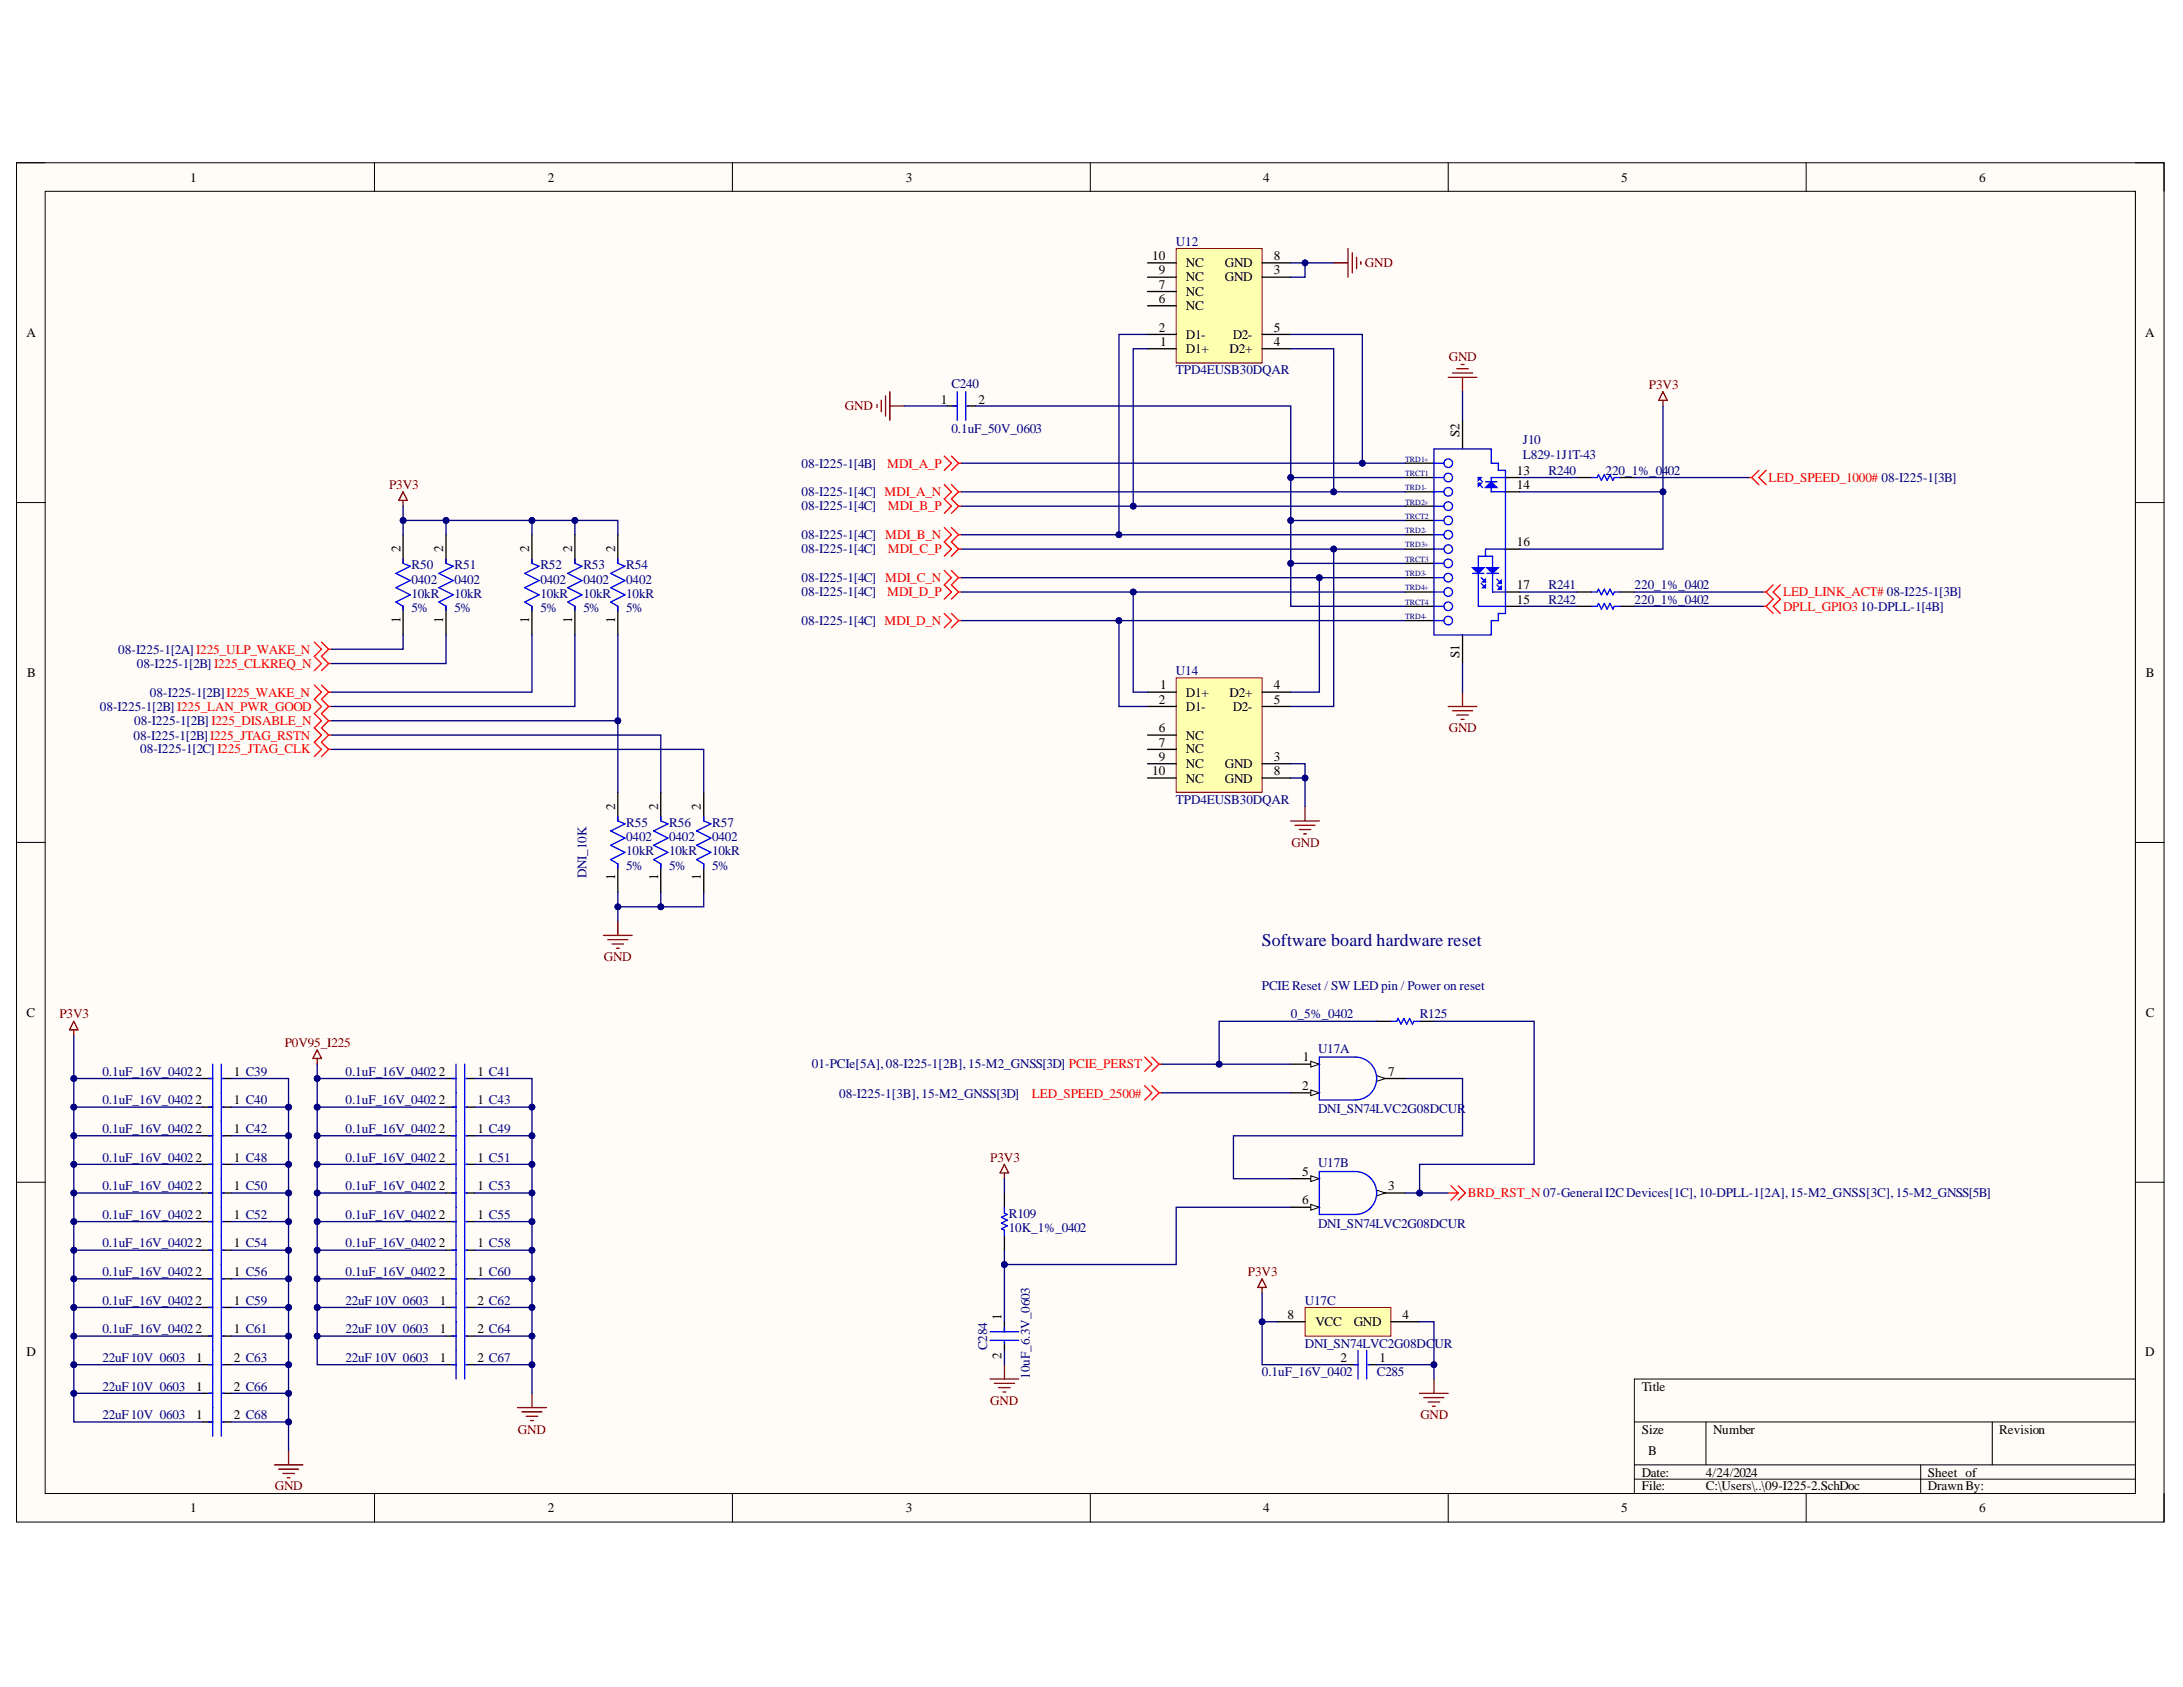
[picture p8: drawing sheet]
<svg xmlns="http://www.w3.org/2000/svg" width="279mm" height="216mm" viewBox="0 0 279 216" stroke-linecap="round" stroke-linejoin="round" font-family="sans-serif">
<defs><g id="words">
<text font-size="2.3" fill="#000080" x="161.5" y="121">Software board hardware reset</text>
<g font-size="1.7">
<text x="24.4" y="23.2">1</text>
<text x="70.1" y="23.2">2</text>
<text x="115.9" y="23.2">3</text>
<text x="161.7" y="23.2">4</text>
<text x="207.5" y="23.2">5</text>
<text x="253.3" y="23.2">6</text>
<text x="147.5" y="33.3">10</text>
<text x="148.3" y="35.1">9</text>
<text x="151.8" y="34.2">NC</text>
<text x="156.8" y="34.2">GND</text>
<text x="163" y="35.1">3</text>
<text x="163" y="33.3">8</text>
<text x="148.3" y="38.8">6</text>
<text x="148.3" y="36.9">7</text>
<text x="151.8" y="39.7">NC</text>
<text x="151.8" y="37.9">NC</text>
<text x="151.8" y="36">NC</text>
<text x="156.8" y="36">GND</text>
<text x="3.4" y="43.1">A</text>
<text x="148.3" y="42.4">2</text>
<text x="148.5" y="44.3">1</text>
<text x="151.8" y="45.2">D1+</text>
<text x="151.8" y="43.4">D1-</text>
<text x="157.4" y="45.2">D2+</text>
<text x="157.8" y="43.4">D2-</text>
<text x="163" y="44.3">4</text>
<text x="163" y="42.4">5</text>
<text x="274.6" y="43.1">A</text>
<text x="120.4" y="51.6">1</text>
<text x="125.2" y="51.6">2</text>
<text x="186.8" y="56" transform="rotate(-90 186.8 56)">S2</text>
<text x="194.1" y="62.6">14</text>
<text x="194.1" y="60.8">13</text>
<text x="51.2" y="70.7" transform="rotate(-90 51.2 70.7)">2</text>
<text x="56.7" y="70.7" transform="rotate(-90 56.7 70.7)">2</text>
<text x="67.7" y="70.7" transform="rotate(-90 67.7 70.7)">2</text>
<text x="73.2" y="70.7" transform="rotate(-90 73.2 70.7)">2</text>
<text x="78.7" y="70.7" transform="rotate(-90 78.7 70.7)">2</text>
<text x="194.1" y="69.9">16</text>
<text x="194.1" y="77.2">15</text>
<text x="194.1" y="75.4">17</text>
<text x="51.2" y="79.7" transform="rotate(-90 51.2 79.7)">1</text>
<text x="56.7" y="79.7" transform="rotate(-90 56.7 79.7)">1</text>
<text x="67.7" y="79.7" transform="rotate(-90 67.7 79.7)">1</text>
<text x="73.2" y="79.7" transform="rotate(-90 73.2 79.7)">1</text>
<text x="78.7" y="79.7" transform="rotate(-90 78.7 79.7)">1</text>
<text x="3.5" y="86.6">B</text>
<text x="148.5" y="88.2">1</text>
<text x="151.8" y="89.2">D1+</text>
<text x="157.4" y="89.2">D2+</text>
<text x="163" y="88.2">4</text>
<text x="186.8" y="84.3" transform="rotate(-90 186.8 84.3)">S1</text>
<text x="274.6" y="86.6">B</text>
<text x="148.3" y="90.1">2</text>
<text x="148.3" y="93.7">6</text>
<text x="148.3" y="95.6">7</text>
<text x="151.8" y="90.9">D1-</text>
<text x="151.8" y="94.7">NC</text>
<text x="157.8" y="90.9">D2-</text>
<text x="163" y="90.1">5</text>
<text x="147.5" y="99.2">10</text>
<text x="148.3" y="97.4">9</text>
<text x="151.8" y="96.4">NC</text>
<text x="151.8" y="98.3">NC</text>
<text x="151.8" y="100.1">NC</text>
<text x="156.8" y="98.3">GND</text>
<text x="156.8" y="100.1">GND</text>
<text x="163" y="97.4">3</text>
<text x="163" y="99.2">8</text>
<text x="78.7" y="103.6" transform="rotate(-90 78.7 103.6)">2</text>
<text x="84.2" y="103.6" transform="rotate(-90 84.2 103.6)">2</text>
<text x="89.7" y="103.6" transform="rotate(-90 89.7 103.6)">2</text>
<text x="78.7" y="112.7" transform="rotate(-90 78.7 112.7)">1</text>
<text x="84.2" y="112.7" transform="rotate(-90 84.2 112.7)">1</text>
<text x="89.7" y="112.7" transform="rotate(-90 89.7 112.7)">1</text>
<text x="3.4" y="130.1">C</text>
<text x="274.6" y="130.1">C</text>
<text x="29.9" y="137.7">1 C39</text>
<text x="61.1" y="137.7">1 C41</text>
<text x="166.7" y="135.8">1</text>
<text x="177.7" y="137.7">7</text>
<text x="29.9" y="141.3">1 C40</text>
<text x="61.1" y="141.3">1 C43</text>
<text x="166.7" y="139.5">2</text>
<text x="29.9" y="145">1 C42</text>
<text x="29.9" y="148.7">1 C48</text>
<text x="61.1" y="145">1 C49</text>
<text x="61.1" y="148.7">1 C51</text>
<text x="29.9" y="152.3">1 C50</text>
<text x="61.1" y="152.3">1 C53</text>
<text x="166.7" y="150.5">5</text>
<text x="166.7" y="154.1">6</text>
<text x="177.7" y="152.3">3</text>
<text x="29.9" y="156">1 C52</text>
<text x="29.9" y="159.6">1 C54</text>
<text x="61.1" y="156">1 C55</text>
<text x="61.1" y="159.6">1 C58</text>
<text x="29.9" y="163.3">1 C56</text>
<text x="29.9" y="167">1 C59</text>
<text x="56.3" y="167">1</text>
<text x="61.1" y="163.3">1 C60</text>
<text x="61.1" y="167">2 C62</text>
<text x="3.4" y="173.6">D</text>
<text x="29.9" y="170.6">1 C61</text>
<text x="56.3" y="170.6">1</text>
<text x="61.1" y="170.6">2 C64</text>
<text x="128.2" y="173.9" transform="rotate(-90 128.2 173.9)">2</text>
<text x="128.2" y="168.9" transform="rotate(-90 128.2 168.9)">1</text>
<text x="164.8" y="168.8">8</text>
<text x="168.4" y="169.7">VCC</text>
<text x="173.3" y="169.7">GND</text>
<text x="179.5" y="168.8">4</text>
<text x="274.6" y="173.6">D</text>
<text x="25.1" y="174.3">1</text>
<text x="25.1" y="178">1</text>
<text x="29.9" y="174.3">2 C63</text>
<text x="29.9" y="178">2 C66</text>
<text x="56.3" y="174.3">1</text>
<text x="61.1" y="174.3">2 C67</text>
<text x="171.6" y="174.3">2</text>
<text x="176.6" y="174.3">1</text>
<text x="210.1" y="178">Title</text>
<text x="25.1" y="181.6">1</text>
<text x="29.9" y="181.6">2 C68</text>
<text x="210.1" y="183.5">Size</text>
<text x="219.3" y="183.5">Number</text>
<text x="255.9" y="183.5">Revision</text>
<text x="210.1" y="189">Date:</text>
<text x="210.1" y="190.7">File:</text>
<text x="211" y="186.2">B</text>
<text x="218.3" y="189">4/24/2024</text>
<text x="218.3" y="190.7">C:\Users\..\09-I225-2.SchDoc</text>
<text x="246.7" y="189">Sheet of</text>
<text x="246.7" y="190.7">DrawnBy:</text>
<text x="24.4" y="193.5">1</text>
<text x="70.1" y="193.5">2</text>
<text x="115.9" y="193.5">3</text>
<text x="161.7" y="193.5">4</text>
<text x="207.5" y="193.5">5</text>
<text x="253.3" y="193.5">6</text>
</g>
<g font-size="1.7" fill="#000080">
<text x="150.5" y="31.4">U12</text>
<text x="150.5" y="47.9">TPD4EUSB30DQAR</text>
<text x="121.8" y="49.6">C240</text>
<text x="102.6" y="59.8">08-I225-1[4B]</text>
<text x="121.8" y="55.4">0.1uF_50V_0603</text>
<text x="194.9" y="56.9">J10</text>
<text x="194.9" y="58.7">L829-1J1T-43</text>
<text x="102.6" y="63.5">08-I225-1[4C] MDI_A_N</text>
<text x="102.6" y="65.3">08-I225-1[4C]</text>
<text x="198.2" y="60.8">R240</text>
<text x="205.5" y="60.8">220_1%_0402</text>
<text x="102.6" y="69">08-I225-1[4C] MDI_B_N</text>
<text x="102.6" y="70.8">08-I225-1[4C]</text>
<text x="52.7" y="74.7">0402</text>
<text x="52.7" y="76.5">10kR</text>
<text x="52.7" y="72.9">R50</text>
<text x="58.2" y="74.7">0402</text>
<text x="58.2" y="76.5">10kR</text>
<text x="58.2" y="72.9">R51</text>
<text x="69.2" y="74.7">0402</text>
<text x="69.2" y="76.5">10kR</text>
<text x="69.2" y="72.9">R52</text>
<text x="74.7" y="74.7">0402</text>
<text x="74.7" y="76.5">10kR</text>
<text x="74.7" y="72.9">R53</text>
<text x="80.2" y="74.7">0402</text>
<text x="80.2" y="76.5">10kR</text>
<text x="80.2" y="72.9">R54</text>
<text x="102.6" y="74.5">08-I225-1[4C] MDI_C_N</text>
<text x="102.6" y="76.3">08-I225-1[4C]</text>
<text x="198.2" y="75.4">R241</text>
<text x="198.2" y="77.2">R242</text>
<text x="209.2" y="75.4">220_1%_0402</text>
<text x="209.2" y="77.2">220_1%_0402</text>
<text x="15.1" y="83.7">08-I225-1[2A] I225_ULP_WAKE_N</text>
<text x="52.7" y="78.3">5%</text>
<text x="58.2" y="78.3">5%</text>
<text x="69.2" y="78.3">5%</text>
<text x="74.7" y="78.3">5%</text>
<text x="80.2" y="78.3">5%</text>
<text x="102.6" y="80">08-I225-1[4C] MDI_D_N</text>
<text x="17.5" y="85.4">08-I225-1[2B] I225_CLKREQ_N</text>
<text x="19.2" y="89.2">08-I225-1[2B]I225_WAKE_N</text>
<text x="150.5" y="86.4">U14</text>
<text x="12.8" y="90.9">08-I225-1[2B] I225_LAN_PWR_GOOD</text>
<text x="17.1" y="94.7">08-I225-1[2B]I225_JTAG_RSTN</text>
<text x="17.2" y="92.8">08-I225-1[2B] I225_DISABLE_N</text>
<text x="17.9" y="96.4">08-I225-1[2C] I225_JTAG_CLK</text>
<text x="80.2" y="107.7">0402</text>
<text x="80.2" y="105.8">R55</text>
<text x="85.7" y="107.7">0402</text>
<text x="85.7" y="105.8">R56</text>
<text x="91.2" y="107.7">0402</text>
<text x="91.2" y="105.8">R57</text>
<text x="150.5" y="102.9">TPD4EUSB30DQAR</text>
<text x="75.1" y="112.4" transform="rotate(-90 75.1 112.4)">DNI_10K</text>
<text x="80.2" y="109.4">10kR</text>
<text x="80.2" y="111.3">5%</text>
<text x="85.7" y="109.4">10kR</text>
<text x="85.7" y="111.3">5%</text>
<text x="91.2" y="109.4">10kR</text>
<text x="91.2" y="111.3">5%</text>
<text x="161.5" y="126.7">PCIE Reset / SW LED pin / Power on reset</text>
<text x="165.2" y="130.3">0_5%_0402</text>
<text x="181.7" y="130.3">R125</text>
<text x="13.1" y="137.7">0.1uF_16V_04022</text>
<text x="44.2" y="137.7">0.1uF_16V_04022</text>
<text x="103.9" y="136.7">01-PCIe[5A],08-I225-1[2B],15-M2_GNSS[3D] PCIE_PERST</text>
<text x="168.7" y="134.7">U17A</text>
<text x="13.1" y="141.3">0.1uF_16V_04022</text>
<text x="44.2" y="141.3">0.1uF_16V_04022</text>
<text x="107.4" y="140.5">08-I225-1[3B],15-M2_GNSS[3D]</text>
<text x="168.7" y="142.4">DNI_SN74LVC2G08DCUR</text>
<text x="13.1" y="145">0.1uF_16V_04022</text>
<text x="13.1" y="148.7">0.1uF_16V_04022</text>
<text x="44.2" y="145">0.1uF_16V_04022</text>
<text x="44.2" y="148.7">0.1uF_16V_04022</text>
<text x="168.7" y="149.4">U17B</text>
<text x="13.1" y="152.3">0.1uF_16V_04022</text>
<text x="44.2" y="152.3">0.1uF_16V_04022</text>
<text x="129.1" y="155.8">R109</text>
<text x="13.1" y="156">0.1uF_16V_04022</text>
<text x="13.1" y="159.6">0.1uF_16V_04022</text>
<text x="44.2" y="156">0.1uF_16V_04022</text>
<text x="44.2" y="159.6">0.1uF_16V_04022</text>
<text x="129.1" y="157.6">10K_1%_0402</text>
<text x="168.7" y="157.1">DNI_SN74LVC2G08DCUR</text>
<text x="13.1" y="163.3">0.1uF_16V_04022</text>
<text x="13.1" y="167">0.1uF_16V_04022</text>
<text x="44.2" y="163.3">0.1uF_16V_04022</text>
<text x="44.2" y="167">22uF 10V 0603</text>
<text x="167" y="167">U17C</text>
<text x="13.1" y="170.6">0.1uF_16V_04022</text>
<text x="44.2" y="170.6">22uF 10V 0603</text>
<text x="126.3" y="172.8" transform="rotate(-90 126.3 172.8)">C284</text>
<text x="167" y="172.5">DNI_SN74LVC2G08DC</text>
<text x="183.6" y="172.5">UR</text>
<text x="13.1" y="174.3">22uF10V 0603</text>
<text x="13.1" y="178">22uF10V 0603</text>
<text x="44.2" y="174.3">22uF 10V 0603</text>
<text x="131.8" y="176.5" transform="rotate(-90 131.8 176.5)">10uF_6.3V_0603</text>
<text x="161.5" y="176.1">0.1uF_16V_0402</text>
<text x="176.2" y="176.1">C285</text>
<text x="13.1" y="181.6">22uF10V 0603</text>
</g>
<g font-size="1.7" fill="#800000">
<text x="174.7" y="34.2">GND</text>
<text x="185.4" y="46.1">GND</text>
<text x="108.1" y="52.5">GND</text>
<text x="211.1" y="49.8">P3V3</text>
<text x="49.8" y="62.6">P3V3</text>
<text x="185.4" y="93.7">GND</text>
<text x="165.3" y="108.3">GND</text>
<text x="77.3" y="123">GND</text>
<text x="7.6" y="130.3">P3V3</text>
<text x="36.4" y="134">P0V95_I225</text>
<text x="126.7" y="148.7">P3V3</text>
<text x="159.7" y="163.3">P3V3</text>
<text x="126.7" y="179.8">GND</text>
<text x="66.3" y="183.5">GND</text>
<text x="181.8" y="181.6">GND</text>
<text x="35.2" y="190.7">GND</text>
</g>
<g font-size="1.7" fill="#f00">
<text x="113.6" y="59.8">MDI_A_P</text>
<text x="113.6" y="65.3">MDI_B_P</text>
<text x="226.4" y="61.7">LED_SPEED_1000# 08-I225-1[3B]</text>
<text x="113.6" y="70.8">MDI_C_P</text>
<text x="113.6" y="76.3">MDI_D_P</text>
<text x="228.2" y="76.3">LED_LINK_ACT# 08-I225-1[3B]</text>
<text x="228.2" y="78.2">DPLL_GPIO310-DPLL-1[4B]</text>
<text x="132.1" y="140.5">LED_SPEED_2500#</text>
<text x="187.9" y="153.2">BRD_RST_N 07-GeneralI2CDevices[1C],10-DPLL-1[2A],15-M2_GNSS[3C],15-M2_GNSS[5B]</text>
</g>
<g font-size="1" fill="#000080">
<text x="179.9" y="59.1">TRD1+</text>
<text x="179.9" y="60.9">TRCT1</text>
<text x="179.9" y="62.7">TRD1-</text>
<text x="179.9" y="64.6">TRD2+</text>
<text x="179.9" y="66.4">TRCT2</text>
<text x="179.9" y="68.2">TRD2-</text>
<text x="179.9" y="70.1">TRD3+</text>
<text x="179.9" y="71.9">TRCT3</text>
<text x="179.9" y="73.7">TRD3-</text>
<text x="179.9" y="75.6">TRD4+</text>
<text x="179.9" y="77.4">TRCT4</text>
<text x="179.9" y="79.2">TRD4-</text>
</g>
</g></defs>
<path d="M2.1 20.8h274.9v174h-274.9z" fill-rule="evenodd" fill="#fffcf8"/>
<path d="M2.1 20.8h274.9v174h-274.9z" fill="none" stroke="#000" stroke-width=".13"/>
<path d="M5.8 24.5h267.5v166.6h-267.5z" fill-rule="evenodd" fill="#fffcf8"/>
<g fill="none" stroke="#000" stroke-width=".13">
<path d="M2.1 20.8h3.7M5.8 24.5h267.5v166.6h-267.5zM47.9 20.8v3.7M93.7 20.8v3.7M139.5 20.8v3.7M185.4 20.8v3.7M231.2 20.8v3.7M273.3 20.8h3.7v3.7M2.1 64.3h3.7M273.3 64.3h3.7M2.1 107.8h3.7M273.3 107.8h3.7"/>
<path d="M2.1 151.3h3.7M273.3 151.3h3.7M273.3 176.5h-64.1v14.6M47.9 191.1v3.7M93.7 191.1v3.7M139.5 191.1v3.7M185.4 191.1v3.7M209.2 182h64.1M209.2 187.5h64.1M209.2 189.3h64.1M218.3 182v5.5M231.2 191.1v3.7"/>
<path d="M245.8 187.5v3.6M255 182v5.5M277 191.1v3.7"/>
</g>
<g fill="none" stroke="#f00" stroke-width=".17">
<path d="M40.2 82.2l.9 .9-.9 .9 .9 .9-.9 .9M40.2 87.7l.9 .9-.9 .9 .9 .9-.9 .9 .9 .9-.9 1 .9 .9-.9 .9 .9 .9-.9 .9M41.1 87.7l1 .9M41.1 82.2l1 .9M42.1 84.9l-1 .9M42.1 83.1l-1 .9 1 .9M42.1 84.9h.3M42.1 88.6l-1 .9 1 .9M42.1 88.6h.3M42.1 90.4l-1 .9 1 .9M42.1 90.4h.3M42.1 92.2l-1 1 1 .9"/>
<path d="M42.1 92.2h.3M42.1 83.1h.3M42.1 94.1l-1 .9 1 .9M42.1 94.1h.3M42.1 95.9l-1 .9M42.1 95.9h.3M146.5 138.9l.9 1-.9 .9M146.5 135.3l.9 .9-.9 .9M147.4 138.9l.9 1M147.4 135.3l.9 .9M148.3 139.9l-.9 .9M148.3 139.9h.4"/>
<path d="M148.3 136.2l-.9 .9M148.3 136.2h.4"/>
</g>
<g fill="none" stroke="#000" stroke-width=".17">
<path d="M51.6 68.4v3.7M51.6 77.6v3.7M57.1 68.4v3.7M57.1 77.6v3.7M68.1 68.4v3.7M68.1 77.6v3.7M73.6 68.4v3.7M73.6 77.6v3.7M79.1 68.4v3.7M79.1 77.6v3.7M79.1 101.4v3.7M79.1 110.6v3.6"/>
<path d="M84.6 101.4v3.7M84.6 110.6v3.6M90.1 101.4v3.7M90.1 110.6v3.6M25.9 138h1.3M28.5 138h1.1M57.1 138h1.3M59.7 138h1.1M176.2 138h3.7M25.9 141.7h1.3M25.9 145.4h1.3M25.9 149h1.3"/>
<path d="M25.9 152.7h1.3M25.9 156.3h1.3M25.9 160h1.3M28.5 141.7h1.1M28.5 145.4h1.1M28.5 149h1.1M28.5 152.7h1.1M28.5 156.3h1.1M28.5 160h1.1M57.1 141.7h1.3M57.1 145.4h1.3M57.1 149h1.3"/>
<path d="M57.1 152.7h1.3M57.1 156.3h1.3M57.1 160h1.3M59.7 141.7h1.1M59.7 145.4h1.1M59.7 149h1.1M59.7 152.7h1.1M59.7 156.3h1.1M59.7 160h1.1M128.6 152.7v1.8M128.6 158.2v1.8M25.9 163.7h1.3"/>
<path d="M25.9 167.3h1.3M25.9 171h1.3M25.9 174.6h1.3M25.9 178.3h1.3M28.5 163.7h1.1M28.5 167.3h1.1M28.5 171h1.1M28.5 174.6h1.1M28.5 178.3h1.1M57.1 163.7h1.3M57.1 167.3h1.3M57.1 171h1.3"/>
<path d="M57.1 174.6h1.3M59.7 163.7h1.1M59.7 167.3h1.1M59.7 171h1.1M59.7 174.6h1.1M128.6 169.2v1.2M128.6 171.7v1.1M25.9 182h1.3M28.5 182h1.1"/>
</g>
<g fill="none" stroke="#00f" stroke-width=".17">
<path d="M51.6 71.5v.6l.9 .4-1.8 .9 1.8 .9-1.8 .9 1.8 .9-1.8 .9 .9 .6v.5M57.1 71.5v.6l.9 .4-1.8 .9 1.8 .9-1.8 .9 1.8 .9-1.8 .9 .9 .6v.5M68.1 71.5v.6l.9 .4-1.8 .9 1.8 .9-1.8 .9 1.8 .9-1.8 .9 .9 .6v.5M73.6 71.5v.6l.9 .4-1.8 .9 1.8 .9-1.8 .9 1.8 .9-1.8 .9 .9 .6v.5M79.1 71.5v.6l.9 .4-1.8 .9 1.8 .9-1.8 .9 1.8 .9-1.8 .9 .9 .6v.5M79.1 104.5v.6l.9 .3-1.8 .9 1.8 1-1.8 .9 1.8 .9-1.8 .9 .9 .6v.5M84.6 104.5v.6l.9 .3-1.8 .9 1.8 1-1.8 .9 1.8 .9-1.8 .9 .9 .6v.5M90.1 104.5v.6l.9 .3-1.8 .9 1.8 1-1.8 .9 1.8 .9-1.8 .9 .9 .6v.5M26.7 138h.5M27.2 136.2v47.6M28.3 136.2v47.6M28.5 138h.2"/>
<path d="M57.8 138h.6M58.4 136.2v40.3M59.5 136.2v40.3M59.7 138h.1M26.7 141.7h.5M26.7 145.4h.5M26.7 149h.5M26.7 152.7h.5M26.7 156.3h.5M26.7 160h.5M28.5 141.7h.2M28.5 145.4h.2"/>
<path d="M28.5 149h.2M28.5 152.7h.2M28.5 156.3h.2M28.5 160h.2M57.8 141.7h.6M57.8 145.4h.6M57.8 149h.6M57.8 152.7h.6M57.8 156.3h.6M57.8 160h.6M59.7 141.7h.1M59.7 145.4h.1"/>
<path d="M59.7 149h.1M59.7 152.7h.1M59.7 156.3h.1M59.7 160h.1M128.6 154.5v.7l.3 .2-.7 .4 .7 .4-.7 .3 .7 .4-.7 .4 .4 .1v.8M26.7 163.7h.5M26.7 167.3h.5M26.7 171h.5M26.7 174.6h.5M26.7 178.3h.5M28.5 163.7h.2M28.5 167.3h.2"/>
<path d="M28.5 171h.2M28.5 174.6h.2M28.5 178.3h.2M57.8 163.7h.6M57.8 167.3h.6M57.8 171h.6M57.8 174.6h.6M59.7 163.7h.1M59.7 167.3h.1M59.7 171h.1M59.7 174.6h.1M126.7 170.4h3.7"/>
<path d="M126.7 171.5h3.7M128.6 169.9v.5M128.6 171.7v.2M26.7 182h.5M28.5 182h.2"/>
</g>
<g fill="none" stroke="#800000" stroke-width=".17">
<path d="M51.6 62.9l.5 1.1h-1.1zM51.6 64v.8M77.2 119.7h3.7M79.1 117.9v1.8M9.4 130.7l.6 1.1h-1.1zM9.4 131.8v.7M40.6 134.4l.5 1.1h-1.1zM40.6 135.5v.7M77.8 120.3h2.6M78.3 120.8h1.5M78.9 121.4h.4M128.6 149l.5 1.1h-1.1z"/>
<path d="M128.6 150.1v.7M68.1 178.3v1.8M126.7 176.5h3.7M127.3 177h2.5M127.8 177.6h1.5M128.4 178.1h.3M128.6 174.6v1.9M35.1 187.5h3.7M35.7 188h2.5M36.2 188.6h1.5M36.8 189.1h.3M36.9 185.6v1.9"/>
<path d="M66.2 180.1h3.7M66.8 180.7h2.6M67.3 181.3h1.5M67.9 181.8h.4"/>
</g>
<path d="M176.2 137.7l1.1 .3-1.1 .4z" fill="#f8fcff"/>
<path d="M176.2 137.7l1.1 .3-1.1 .4z" fill="none" stroke="#000" stroke-width=".13"/>
<path d="M165.2 136.2h3.7" fill="none" stroke="#000" stroke-width=".17"/>
<path d="M167.8 135.8l1.1 .4-1.1 .4z" fill="#f8fcff"/>
<path d="M167.8 135.8l1.1 .4-1.1 .4z" fill="none" stroke="#000" stroke-width=".13"/>
<path d="M165.2 139.9h3.7" fill="none" stroke="#000" stroke-width=".17"/>
<path d="M167.8 139.5l1.1 .4-1.1 .3z" fill="#f8fcff"/>
<path d="M167.8 139.5l1.1 .4-1.1 .3z" fill="none" stroke="#000" stroke-width=".13"/>
<path d="M168.9 135.3v5.5M168.9 135.3h4.5a2.75 2.75 0 0 1 2.8 2.7 2.75 2.75 0 0 1-2.8 2.8h-4.5" fill="none" stroke="#00f" stroke-width=".17"/>
<path d="M176.2 152.7h3.7" fill="none" stroke="#000" stroke-width=".17"/>
<path d="M176.2 152.3l1.1 .4-1.1 .3z" fill="#f8fcff"/>
<path d="M176.2 152.3l1.1 .4-1.1 .3z" fill="none" stroke="#000" stroke-width=".13"/>
<path d="M165.2 150.8h3.7" fill="none" stroke="#000" stroke-width=".17"/>
<path d="M167.8 150.5l1.1 .3-1.1 .4z" fill="#f8fcff"/>
<path d="M167.8 150.5l1.1 .3-1.1 .4z" fill="none" stroke="#000" stroke-width=".13"/>
<path d="M165.2 154.5h3.7" fill="none" stroke="#000" stroke-width=".17"/>
<path d="M167.8 154.1l1.1 .4-1.1 .4z" fill="#f8fcff"/>
<path d="M167.8 154.1l1.1 .4-1.1 .4z" fill="none" stroke="#000" stroke-width=".13"/>
<path d="M168.9 149.9v5.5M168.9 149.9h4.5a2.75 2.75 0 0 1 2.8 2.8 2.75 2.75 0 0 1-2.8 2.7h-4.5" fill="none" stroke="#00f" stroke-width=".17"/>
<path d="M167 167.3h11v3.7h-11z" fill-rule="evenodd" fill="#ffffb0"/>
<path d="M167 167.3h11v3.7h-11z" fill="none" stroke="#800000" stroke-width=".13"/>
<g fill="none" stroke="#000" stroke-width=".17">
<path d="M179.9 59.3h3.6M187.2 53.8v3.7M179.9 62.9h3.6M179.9 61.1h3.6M179.9 66.6h3.6M179.9 72.1h3.6M179.9 70.3h3.6M179.9 68.4h3.6M179.9 64.8h3.6M179.9 73.9h3.6M192.7 62.9h1.8M192.7 61.1h1.8"/>
<path d="M192.7 77.6h1.8M192.7 75.8h1.8M192.7 70.3h1.8M187.2 81.3v3.6M176.2 130.7h1.8M181.7 130.7h1.8M163.4 169.2h3.6M172.5 174.6h1.3M175.1 174.6h1.1M178 169.2h3.7"/>
</g>
<path d="M161.5 163.7l.6 1.1h-1.1zM161.5 164.8v.7M181.7 178.3h3.7M182.2 178.9h2.6M182.8 179.4h1.5M183.3 180h.4M183.5 176.5v1.8" fill="none" stroke="#800000" stroke-width=".17"/>
<g fill="none" stroke="#00f" stroke-width=".17">
<path d="M183.5 57.5h7.4v1.8h.9v.9h.9v18.3h-.9v.9h-.9v1.9h-7.4zM183.5 59.3h1.3M183.5 61.1h1.3M183.5 64.8h1.3M183.5 62.9h1.3M183.5 68.4h1.3M183.5 66.6h1.3M183.5 72.1h1.3M183.5 70.3h1.3M189.2 73.4v4.2M189.2 71.2h1.8v1.5M178 130.7h.8l.1-.4 .4 .8 .4-.8 .3 .8 .4-.8 .4 .8 .2-.4h.7"/>
<path d="M173.3 174.6h.5M173.8 172.8v3.7M174.9 172.8v3.7M175.1 174.6h.2"/>
<circle cx="185.4" cy="59.3" r=".55"/>
<circle cx="185.4" cy="61.1" r=".55"/>
<circle cx="185.4" cy="70.3" r=".55"/>
<circle cx="185.4" cy="68.4" r=".55"/>
<circle cx="185.4" cy="64.8" r=".55"/>
<circle cx="185.4" cy="66.6" r=".55"/>
<circle cx="185.4" cy="72.1" r=".55"/>
<circle cx="185.4" cy="62.9" r=".55"/>
</g>
<path d="M185.4 152.7h1.2M185.7 151.8l.9 .9M186.6 152.7l-.9 .9M186.6 151.8l1 .9-1 .9" fill="none" stroke="#f00" stroke-width=".17"/>
<path d="M190.3 72.7h1.5l-.8 .7z" fill="#00f"/>
<path d="M190.3 72.7h1.5l-.8 .7zM190.3 73.4h1.5M191 73.4v2.4M191.6 74.1l.5 .6M191.6 74.8l.5 .6" fill="none" stroke="#00f" stroke-width=".17"/>
<path d="M192.1 75v.4h-.3z" fill="#00f"/>
<path d="M192.1 75v.4h-.3z" fill="none" stroke="#00f" stroke-width=".17"/>
<path d="M192.1 74.3v.4h-.3z" fill="#00f"/>
<path d="M189.2 61.8l.6 .6M189.2 61.1l.6 .6M190.1 70.3h2.6M190.1 61.7h1.5M190.9 61.1v.6M192.1 74.3v.4h-.3z" fill="none" stroke="#00f" stroke-width=".17"/>
<path d="M189.2 61.1h.4l-.4 .4z" fill="#00f"/>
<path d="M189.2 61.1h.4l-.4 .4z" fill="none" stroke="#00f" stroke-width=".17"/>
<path d="M189.2 61.8h.4l-.4 .4z" fill="#00f"/>
<path d="M189.2 61.8h.4l-.4 .4zM190.9 62.4v.5" fill="none" stroke="#00f" stroke-width=".17"/>
<path d="M190.1 62.4l.8-.7 .7 .7z" fill="#00f"/>
<g fill="none" stroke="#00f" stroke-width=".17">
<path d="M183.5 73.9h1.3M183.5 75.8h1.3M183.5 77.6h1.3M183.5 79.4h1.3M189.2 77.6h3.5M190.1 62.4l.8-.7 .7 .7zM190.9 62.9h1.8M190.9 61.1h1.8M191 75.8h1.7"/>
<circle cx="185.4" cy="75.8" r=".55"/>
<circle cx="185.4" cy="73.9" r=".55"/>
<circle cx="185.4" cy="79.4" r=".55"/>
<circle cx="185.4" cy="77.6" r=".55"/>
</g>
<path d="M179.9 75.8h3.6M179.9 77.6h3.6M179.9 79.4h3.6" fill="none" stroke="#000" stroke-width=".17"/>
<path d="M188.5 72.7h1.4l-.7 .7z" fill="#00f"/>
<path d="M188.5 72.7h1.4l-.7 .7zM188.5 73.4h1.4M189.6 73.9l.5 .6M189.6 74.7l.5 .5" fill="none" stroke="#00f" stroke-width=".17"/>
<path d="M189.8 75.2l.3-.4v.4z" fill="#00f"/>
<path d="M189.8 75.2l.3-.4v.4z" fill="none" stroke="#00f" stroke-width=".17"/>
<path d="M189.8 74.5l.3-.4v.4z" fill="#00f"/>
<path d="M189.2 71.2v1.5M189.8 74.5l.3-.4v.4zM190.1 70.3v.9" fill="none" stroke="#00f" stroke-width=".17"/>
<path d="M185.4 48.3h3.6M185.9 47.7h2.6M186.5 47.2h1.4M187 46.6h.4M187.2 48.3v1.8M185.4 90.4h3.6M185.9 91h2.6M186.5 91.5h1.4M187 92.1h.4M187.2 88.6v1.8" fill="none" stroke="#800000" stroke-width=".17"/>
<path d="M150.5 31.8h11v14.7h-11z" fill-rule="evenodd" fill="#ffffb0"/>
<path d="M150.5 31.8h11v14.7h-11z" fill="none" stroke="#800000" stroke-width=".13"/>
<path d="M146.9 35.5h3.6M146.9 39.1h3.6M146.9 37.3h3.6M146.9 33.6h3.6M161.5 35.5h3.7M161.5 33.6h3.7M146.9 44.6h3.6M146.9 42.8h3.6M161.5 44.6h3.7M161.5 42.8h3.7" fill="none" stroke="#000" stroke-width=".17"/>
<path d="M150.5 86.7h11v14.7h-11z" fill-rule="evenodd" fill="#ffffb0"/>
<path d="M150.5 86.7h11v14.7h-11z" fill="none" stroke="#800000" stroke-width=".13"/>
<path d="M121.2 52h1.3M123.8 52h1.1M146.9 88.6h3.6M146.9 90.4h3.6M146.9 97.7h3.6M146.9 94.1h3.6M146.9 95.9h3.6M146.9 99.6h3.6M161.5 88.6h3.7M161.5 90.4h3.7M161.5 97.7h3.7M161.5 99.6h3.7" fill="none" stroke="#000" stroke-width=".17"/>
<g fill="none" stroke="#f00" stroke-width=".17">
<path d="M120.9 58.4l.9 .9-.9 .9M121.8 58.4l.9 .9M122.7 59.3l-.9 .9M122.7 59.3h.4M120.9 62l.9 .9-.9 1 .9 .9-.9 .9M120.9 67.5l.9 .9-.9 1 .9 .9-.9 .9M120.9 73l.9 .9-.9 .9 .9 1-.9 .9M120.9 78.5l.9 .9-.9 .9M121.8 62l.9 .9M121.8 67.5l.9 .9M121.8 73l.9 .9M121.8 78.5l.9 .9"/>
<path d="M122.7 62.9l-.9 1 .9 .9M122.7 62.9h.4M122.7 64.8l-.9 .9M122.7 64.8h.4M122.7 68.4l-.9 1 .9 .9M122.7 68.4h.4M122.7 70.3l-.9 .9M122.7 70.3h.4M122.7 73.9l-.9 .9 .9 1M122.7 73.9h.4M122.7 75.8l-.9 .9M122.7 75.8h.4"/>
<path d="M122.7 79.4l-.9 .9M122.7 79.4h.4"/>
</g>
<path d="M170.7 33.6h1.8M172.5 31.8v3.7M173.1 32.4v2.5M173.6 32.9v1.5M174.2 33.5v.3" fill="none" stroke="#800000" stroke-width=".17"/>
<path d="M122 52h.5M122.5 50.1v3.7M123.6 50.1v3.7M123.8 52h.2" fill="none" stroke="#00f" stroke-width=".17"/>
<path d="M51.6 81.3v1.8h-9.2M57.1 81.3v3.6h-14.7M68.1 81.3v7.3h-25.7M73.6 81.3v9.1h-31.2M79.1 81.3v10.9h-36.7" fill="none" stroke="#000080" stroke-width=".17"/>
<circle cx="79.1" cy="92.2" r=".37" fill="#000080"/>
<circle cx="79.1" cy="92.2" r=".37" fill="none" stroke="#000080" stroke-width=".13"/>
<path d="M79.1 92.2v9.2" fill="none" stroke="#000080" stroke-width=".17"/>
<circle cx="79.1" cy="92.2" r=".37" fill="#000080"/>
<circle cx="79.1" cy="92.2" r=".37" fill="none" stroke="#000080" stroke-width=".13"/>
<path d="M73.6 66.6v1.8" fill="none" stroke="#000080" stroke-width=".17"/>
<circle cx="73.6" cy="66.6" r=".37" fill="#000080"/>
<circle cx="73.6" cy="66.6" r=".37" fill="none" stroke="#000080" stroke-width=".13"/>
<path d="M68.1 66.6v1.8" fill="none" stroke="#000080" stroke-width=".17"/>
<circle cx="68.1" cy="66.6" r=".37" fill="#000080"/>
<circle cx="68.1" cy="66.6" r=".37" fill="none" stroke="#000080" stroke-width=".13"/>
<path d="M57.1 66.6v1.8" fill="none" stroke="#000080" stroke-width=".17"/>
<circle cx="57.1" cy="66.6" r=".37" fill="#000080"/>
<circle cx="57.1" cy="66.6" r=".37" fill="none" stroke="#000080" stroke-width=".13"/>
<path d="M84.6 114.2v1.9h-5.5" fill="none" stroke="#000080" stroke-width=".17"/>
<circle cx="84.6" cy="116.1" r=".37" fill="#000080"/>
<circle cx="84.6" cy="116.1" r=".37" fill="none" stroke="#000080" stroke-width=".13"/>
<circle cx="79.1" cy="116.1" r=".36" fill="#000080"/>
<circle cx="79.1" cy="116.1" r=".36" fill="none" stroke="#000080" stroke-width=".13"/>
<path d="M42.4 94.1h42.2v7.3M42.4 95.9h47.7v5.5M90.1 114.2v1.9h-5.5" fill="none" stroke="#000080" stroke-width=".17"/>
<circle cx="84.6" cy="116.1" r=".37" fill="#000080"/>
<circle cx="84.6" cy="116.1" r=".37" fill="none" stroke="#000080" stroke-width=".13"/>
<path d="M9.4 167.3h16.5" fill="none" stroke="#000080" stroke-width=".17"/>
<circle cx="9.4" cy="167.3" r=".37" fill="#000080"/>
<circle cx="9.4" cy="167.3" r=".37" fill="none" stroke="#000080" stroke-width=".13"/>
<path d="M9.4 163.7h16.5" fill="none" stroke="#000080" stroke-width=".17"/>
<circle cx="9.4" cy="163.7" r=".37" fill="#000080"/>
<circle cx="9.4" cy="163.7" r=".37" fill="none" stroke="#000080" stroke-width=".13"/>
<path d="M9.4 160h16.5" fill="none" stroke="#000080" stroke-width=".17"/>
<circle cx="9.4" cy="160" r=".37" fill="#000080"/>
<circle cx="9.4" cy="160" r=".37" fill="none" stroke="#000080" stroke-width=".13"/>
<path d="M9.4 156.3h16.5" fill="none" stroke="#000080" stroke-width=".17"/>
<circle cx="9.4" cy="156.3" r=".37" fill="#000080"/>
<circle cx="9.4" cy="156.3" r=".37" fill="none" stroke="#000080" stroke-width=".13"/>
<path d="M9.4 152.7h16.5" fill="none" stroke="#000080" stroke-width=".17"/>
<circle cx="9.4" cy="152.7" r=".37" fill="#000080"/>
<circle cx="9.4" cy="152.7" r=".37" fill="none" stroke="#000080" stroke-width=".13"/>
<path d="M9.4 149h16.5" fill="none" stroke="#000080" stroke-width=".17"/>
<circle cx="9.4" cy="149" r=".37" fill="#000080"/>
<circle cx="9.4" cy="149" r=".37" fill="none" stroke="#000080" stroke-width=".13"/>
<path d="M9.4 145.4h16.5" fill="none" stroke="#000080" stroke-width=".17"/>
<circle cx="9.4" cy="145.4" r=".37" fill="#000080"/>
<circle cx="9.4" cy="145.4" r=".37" fill="none" stroke="#000080" stroke-width=".13"/>
<path d="M9.4 141.7h16.5" fill="none" stroke="#000080" stroke-width=".17"/>
<circle cx="9.4" cy="141.7" r=".37" fill="#000080"/>
<circle cx="9.4" cy="141.7" r=".37" fill="none" stroke="#000080" stroke-width=".13"/>
<path d="M9.4 138h16.5" fill="none" stroke="#000080" stroke-width=".17"/>
<circle cx="9.4" cy="138" r=".37" fill="#000080"/>
<circle cx="9.4" cy="138" r=".37" fill="none" stroke="#000080" stroke-width=".13"/>
<path d="M9.4 171v3.6h16.5" fill="none" stroke="#000080" stroke-width=".17"/>
<circle cx="9.4" cy="174.7" r=".37" fill="#000080"/>
<circle cx="9.4" cy="174.7" r=".37" fill="none" stroke="#000080" stroke-width=".13"/>
<circle cx="9.4" cy="171" r=".37" fill="#000080"/>
<circle cx="9.4" cy="171" r=".37" fill="none" stroke="#000080" stroke-width=".13"/>
<path d="M9.4 178.3h16.5" fill="none" stroke="#000080" stroke-width=".17"/>
<circle cx="9.4" cy="178.3" r=".37" fill="#000080"/>
<circle cx="9.4" cy="178.3" r=".37" fill="none" stroke="#000080" stroke-width=".13"/>
<path d="M29.6 141.7h7.3" fill="none" stroke="#000080" stroke-width=".17"/>
<circle cx="36.9" cy="141.7" r=".37" fill="#000080"/>
<circle cx="36.9" cy="141.7" r=".37" fill="none" stroke="#000080" stroke-width=".13"/>
<path d="M29.6 145.4h7.3" fill="none" stroke="#000080" stroke-width=".17"/>
<circle cx="36.9" cy="145.4" r=".37" fill="#000080"/>
<circle cx="36.9" cy="145.4" r=".37" fill="none" stroke="#000080" stroke-width=".13"/>
<path d="M29.6 149h7.3" fill="none" stroke="#000080" stroke-width=".17"/>
<circle cx="36.9" cy="149" r=".37" fill="#000080"/>
<circle cx="36.9" cy="149" r=".37" fill="none" stroke="#000080" stroke-width=".13"/>
<path d="M29.6 152.7h7.3" fill="none" stroke="#000080" stroke-width=".17"/>
<circle cx="36.9" cy="152.7" r=".37" fill="#000080"/>
<circle cx="36.9" cy="152.7" r=".37" fill="none" stroke="#000080" stroke-width=".13"/>
<path d="M29.6 156.3h7.3" fill="none" stroke="#000080" stroke-width=".17"/>
<circle cx="36.9" cy="156.3" r=".37" fill="#000080"/>
<circle cx="36.9" cy="156.3" r=".37" fill="none" stroke="#000080" stroke-width=".13"/>
<path d="M29.6 160h7.3" fill="none" stroke="#000080" stroke-width=".17"/>
<circle cx="36.9" cy="160" r=".37" fill="#000080"/>
<circle cx="36.9" cy="160" r=".37" fill="none" stroke="#000080" stroke-width=".13"/>
<path d="M29.6 163.7h7.3" fill="none" stroke="#000080" stroke-width=".17"/>
<circle cx="36.9" cy="163.7" r=".37" fill="#000080"/>
<circle cx="36.9" cy="163.7" r=".37" fill="none" stroke="#000080" stroke-width=".13"/>
<path d="M29.6 167.3h7.3" fill="none" stroke="#000080" stroke-width=".17"/>
<circle cx="36.9" cy="167.3" r=".37" fill="#000080"/>
<circle cx="36.9" cy="167.3" r=".37" fill="none" stroke="#000080" stroke-width=".13"/>
<path d="M29.6 171h7.3" fill="none" stroke="#000080" stroke-width=".17"/>
<circle cx="36.9" cy="171" r=".37" fill="#000080"/>
<circle cx="36.9" cy="171" r=".37" fill="none" stroke="#000080" stroke-width=".13"/>
<path d="M29.6 174.6h7.3" fill="none" stroke="#000080" stroke-width=".17"/>
<circle cx="36.9" cy="174.7" r=".37" fill="#000080"/>
<circle cx="36.9" cy="174.7" r=".37" fill="none" stroke="#000080" stroke-width=".13"/>
<path d="M29.6 178.3h7.3" fill="none" stroke="#000080" stroke-width=".17"/>
<circle cx="36.9" cy="178.3" r=".37" fill="#000080"/>
<circle cx="36.9" cy="178.3" r=".37" fill="none" stroke="#000080" stroke-width=".13"/>
<path d="M29.6 182h7.3" fill="none" stroke="#000080" stroke-width=".17"/>
<circle cx="36.9" cy="182" r=".37" fill="#000080"/>
<circle cx="36.9" cy="182" r=".37" fill="none" stroke="#000080" stroke-width=".13"/>
<path d="M40.6 160h16.5" fill="none" stroke="#000080" stroke-width=".17"/>
<circle cx="40.6" cy="160" r=".37" fill="#000080"/>
<circle cx="40.6" cy="160" r=".37" fill="none" stroke="#000080" stroke-width=".13"/>
<path d="M40.6 156.3h16.5" fill="none" stroke="#000080" stroke-width=".17"/>
<circle cx="40.6" cy="156.3" r=".37" fill="#000080"/>
<circle cx="40.6" cy="156.3" r=".37" fill="none" stroke="#000080" stroke-width=".13"/>
<path d="M40.6 152.7h16.5" fill="none" stroke="#000080" stroke-width=".17"/>
<circle cx="40.6" cy="152.7" r=".37" fill="#000080"/>
<circle cx="40.6" cy="152.7" r=".37" fill="none" stroke="#000080" stroke-width=".13"/>
<path d="M40.6 149h16.5" fill="none" stroke="#000080" stroke-width=".17"/>
<circle cx="40.6" cy="149" r=".37" fill="#000080"/>
<circle cx="40.6" cy="149" r=".37" fill="none" stroke="#000080" stroke-width=".13"/>
<path d="M40.6 145.4h16.5" fill="none" stroke="#000080" stroke-width=".17"/>
<circle cx="40.6" cy="145.4" r=".37" fill="#000080"/>
<circle cx="40.6" cy="145.4" r=".37" fill="none" stroke="#000080" stroke-width=".13"/>
<path d="M40.6 141.7h16.5" fill="none" stroke="#000080" stroke-width=".17"/>
<circle cx="40.6" cy="141.7" r=".37" fill="#000080"/>
<circle cx="40.6" cy="141.7" r=".37" fill="none" stroke="#000080" stroke-width=".13"/>
<path d="M40.6 138h16.5" fill="none" stroke="#000080" stroke-width=".17"/>
<circle cx="40.6" cy="138" r=".37" fill="#000080"/>
<circle cx="40.6" cy="138" r=".37" fill="none" stroke="#000080" stroke-width=".13"/>
<path d="M40.6 163.7v3.6h16.5" fill="none" stroke="#000080" stroke-width=".17"/>
<circle cx="40.6" cy="167.3" r=".37" fill="#000080"/>
<circle cx="40.6" cy="167.3" r=".37" fill="none" stroke="#000080" stroke-width=".13"/>
<circle cx="40.6" cy="163.7" r=".37" fill="#000080"/>
<circle cx="40.6" cy="163.7" r=".37" fill="none" stroke="#000080" stroke-width=".13"/>
<path d="M40.6 171h16.5" fill="none" stroke="#000080" stroke-width=".17"/>
<circle cx="40.6" cy="171" r=".37" fill="#000080"/>
<circle cx="40.6" cy="171" r=".37" fill="none" stroke="#000080" stroke-width=".13"/>
<path d="M60.8 141.7h7.3" fill="none" stroke="#000080" stroke-width=".17"/>
<circle cx="68.1" cy="141.7" r=".37" fill="#000080"/>
<circle cx="68.1" cy="141.7" r=".37" fill="none" stroke="#000080" stroke-width=".13"/>
<path d="M60.8 145.4h7.3" fill="none" stroke="#000080" stroke-width=".17"/>
<circle cx="68.1" cy="145.4" r=".37" fill="#000080"/>
<circle cx="68.1" cy="145.4" r=".37" fill="none" stroke="#000080" stroke-width=".13"/>
<path d="M60.8 149h7.3" fill="none" stroke="#000080" stroke-width=".17"/>
<circle cx="68.1" cy="149" r=".37" fill="#000080"/>
<circle cx="68.1" cy="149" r=".37" fill="none" stroke="#000080" stroke-width=".13"/>
<path d="M60.8 152.7h7.3" fill="none" stroke="#000080" stroke-width=".17"/>
<circle cx="68.1" cy="152.7" r=".37" fill="#000080"/>
<circle cx="68.1" cy="152.7" r=".37" fill="none" stroke="#000080" stroke-width=".13"/>
<path d="M60.8 156.3h7.3" fill="none" stroke="#000080" stroke-width=".17"/>
<circle cx="68.1" cy="156.3" r=".37" fill="#000080"/>
<circle cx="68.1" cy="156.3" r=".37" fill="none" stroke="#000080" stroke-width=".13"/>
<path d="M60.8 160h7.3" fill="none" stroke="#000080" stroke-width=".17"/>
<circle cx="68.1" cy="160" r=".37" fill="#000080"/>
<circle cx="68.1" cy="160" r=".37" fill="none" stroke="#000080" stroke-width=".13"/>
<path d="M60.8 163.7h7.3" fill="none" stroke="#000080" stroke-width=".17"/>
<circle cx="68.1" cy="163.7" r=".37" fill="#000080"/>
<circle cx="68.1" cy="163.7" r=".37" fill="none" stroke="#000080" stroke-width=".13"/>
<path d="M60.8 167.3h7.3" fill="none" stroke="#000080" stroke-width=".17"/>
<circle cx="68.1" cy="167.3" r=".37" fill="#000080"/>
<circle cx="68.1" cy="167.3" r=".37" fill="none" stroke="#000080" stroke-width=".13"/>
<path d="M60.8 171h7.3" fill="none" stroke="#000080" stroke-width=".17"/>
<circle cx="68.1" cy="171" r=".37" fill="#000080"/>
<circle cx="68.1" cy="171" r=".37" fill="none" stroke="#000080" stroke-width=".13"/>
<path d="M60.8 174.6h7.3" fill="none" stroke="#000080" stroke-width=".17"/>
<circle cx="68.1" cy="174.7" r=".37" fill="#000080"/>
<circle cx="68.1" cy="174.7" r=".37" fill="none" stroke="#000080" stroke-width=".13"/>
<path d="M9.4 174.6v7.4h16.5" fill="none" stroke="#000080" stroke-width=".17"/>
<circle cx="9.4" cy="174.7" r=".37" fill="#000080"/>
<circle cx="9.4" cy="174.7" r=".37" fill="none" stroke="#000080" stroke-width=".13"/>
<circle cx="9.4" cy="178.3" r=".37" fill="#000080"/>
<circle cx="9.4" cy="178.3" r=".37" fill="none" stroke="#000080" stroke-width=".13"/>
<path d="M9.4 132.5v38.5h16.5" fill="none" stroke="#000080" stroke-width=".17"/>
<circle cx="9.4" cy="138" r=".37" fill="#000080"/>
<circle cx="9.4" cy="138" r=".37" fill="none" stroke="#000080" stroke-width=".13"/>
<circle cx="9.4" cy="141.7" r=".37" fill="#000080"/>
<circle cx="9.4" cy="141.7" r=".37" fill="none" stroke="#000080" stroke-width=".13"/>
<circle cx="9.4" cy="145.4" r=".37" fill="#000080"/>
<circle cx="9.4" cy="145.4" r=".37" fill="none" stroke="#000080" stroke-width=".13"/>
<circle cx="9.4" cy="149" r=".37" fill="#000080"/>
<circle cx="9.4" cy="149" r=".37" fill="none" stroke="#000080" stroke-width=".13"/>
<circle cx="9.4" cy="152.7" r=".37" fill="#000080"/>
<circle cx="9.4" cy="152.7" r=".37" fill="none" stroke="#000080" stroke-width=".13"/>
<circle cx="9.4" cy="156.3" r=".37" fill="#000080"/>
<circle cx="9.4" cy="156.3" r=".37" fill="none" stroke="#000080" stroke-width=".13"/>
<circle cx="9.4" cy="160" r=".37" fill="#000080"/>
<circle cx="9.4" cy="160" r=".37" fill="none" stroke="#000080" stroke-width=".13"/>
<circle cx="9.4" cy="163.7" r=".37" fill="#000080"/>
<circle cx="9.4" cy="163.7" r=".37" fill="none" stroke="#000080" stroke-width=".13"/>
<circle cx="9.4" cy="167.3" r=".37" fill="#000080"/>
<circle cx="9.4" cy="167.3" r=".37" fill="none" stroke="#000080" stroke-width=".13"/>
<circle cx="9.4" cy="171" r=".37" fill="#000080"/>
<circle cx="9.4" cy="171" r=".37" fill="none" stroke="#000080" stroke-width=".13"/>
<path d="M29.6 138h7.3v47.6" fill="none" stroke="#000080" stroke-width=".17"/>
<circle cx="36.9" cy="141.7" r=".37" fill="#000080"/>
<circle cx="36.9" cy="141.7" r=".37" fill="none" stroke="#000080" stroke-width=".13"/>
<circle cx="36.9" cy="145.4" r=".37" fill="#000080"/>
<circle cx="36.9" cy="145.4" r=".37" fill="none" stroke="#000080" stroke-width=".13"/>
<circle cx="36.9" cy="149" r=".37" fill="#000080"/>
<circle cx="36.9" cy="149" r=".37" fill="none" stroke="#000080" stroke-width=".13"/>
<circle cx="36.9" cy="152.7" r=".37" fill="#000080"/>
<circle cx="36.9" cy="152.7" r=".37" fill="none" stroke="#000080" stroke-width=".13"/>
<circle cx="36.9" cy="156.3" r=".37" fill="#000080"/>
<circle cx="36.9" cy="156.3" r=".37" fill="none" stroke="#000080" stroke-width=".13"/>
<circle cx="36.9" cy="160" r=".37" fill="#000080"/>
<circle cx="36.9" cy="160" r=".37" fill="none" stroke="#000080" stroke-width=".13"/>
<circle cx="36.9" cy="163.7" r=".37" fill="#000080"/>
<circle cx="36.9" cy="163.7" r=".37" fill="none" stroke="#000080" stroke-width=".13"/>
<circle cx="36.9" cy="167.3" r=".37" fill="#000080"/>
<circle cx="36.9" cy="167.3" r=".37" fill="none" stroke="#000080" stroke-width=".13"/>
<circle cx="36.9" cy="171" r=".37" fill="#000080"/>
<circle cx="36.9" cy="171" r=".37" fill="none" stroke="#000080" stroke-width=".13"/>
<circle cx="36.9" cy="174.7" r=".37" fill="#000080"/>
<circle cx="36.9" cy="174.7" r=".37" fill="none" stroke="#000080" stroke-width=".13"/>
<circle cx="36.9" cy="178.3" r=".37" fill="#000080"/>
<circle cx="36.9" cy="178.3" r=".37" fill="none" stroke="#000080" stroke-width=".13"/>
<circle cx="36.9" cy="182" r=".37" fill="#000080"/>
<circle cx="36.9" cy="182" r=".37" fill="none" stroke="#000080" stroke-width=".13"/>
<path d="M40.6 167.3v7.3h16.5" fill="none" stroke="#000080" stroke-width=".17"/>
<circle cx="40.6" cy="167.3" r=".37" fill="#000080"/>
<circle cx="40.6" cy="167.3" r=".37" fill="none" stroke="#000080" stroke-width=".13"/>
<circle cx="40.6" cy="171" r=".37" fill="#000080"/>
<circle cx="40.6" cy="171" r=".37" fill="none" stroke="#000080" stroke-width=".13"/>
<path d="M40.6 136.2v27.5h16.5" fill="none" stroke="#000080" stroke-width=".17"/>
<circle cx="40.6" cy="163.7" r=".37" fill="#000080"/>
<circle cx="40.6" cy="163.7" r=".37" fill="none" stroke="#000080" stroke-width=".13"/>
<circle cx="40.6" cy="160" r=".37" fill="#000080"/>
<circle cx="40.6" cy="160" r=".37" fill="none" stroke="#000080" stroke-width=".13"/>
<circle cx="40.6" cy="156.3" r=".37" fill="#000080"/>
<circle cx="40.6" cy="156.3" r=".37" fill="none" stroke="#000080" stroke-width=".13"/>
<circle cx="40.6" cy="152.7" r=".37" fill="#000080"/>
<circle cx="40.6" cy="152.7" r=".37" fill="none" stroke="#000080" stroke-width=".13"/>
<circle cx="40.6" cy="149" r=".37" fill="#000080"/>
<circle cx="40.6" cy="149" r=".37" fill="none" stroke="#000080" stroke-width=".13"/>
<circle cx="40.6" cy="145.4" r=".37" fill="#000080"/>
<circle cx="40.6" cy="145.4" r=".37" fill="none" stroke="#000080" stroke-width=".13"/>
<circle cx="40.6" cy="141.7" r=".37" fill="#000080"/>
<circle cx="40.6" cy="141.7" r=".37" fill="none" stroke="#000080" stroke-width=".13"/>
<circle cx="40.6" cy="138" r=".37" fill="#000080"/>
<circle cx="40.6" cy="138" r=".37" fill="none" stroke="#000080" stroke-width=".13"/>
<path d="M60.8 138h7.3v40.3" fill="none" stroke="#000080" stroke-width=".17"/>
<circle cx="68.1" cy="141.7" r=".37" fill="#000080"/>
<circle cx="68.1" cy="141.7" r=".37" fill="none" stroke="#000080" stroke-width=".13"/>
<circle cx="68.1" cy="145.4" r=".37" fill="#000080"/>
<circle cx="68.1" cy="145.4" r=".37" fill="none" stroke="#000080" stroke-width=".13"/>
<circle cx="68.1" cy="149" r=".37" fill="#000080"/>
<circle cx="68.1" cy="149" r=".37" fill="none" stroke="#000080" stroke-width=".13"/>
<circle cx="68.1" cy="152.7" r=".37" fill="#000080"/>
<circle cx="68.1" cy="152.7" r=".37" fill="none" stroke="#000080" stroke-width=".13"/>
<circle cx="68.1" cy="156.3" r=".37" fill="#000080"/>
<circle cx="68.1" cy="156.3" r=".37" fill="none" stroke="#000080" stroke-width=".13"/>
<circle cx="68.1" cy="160" r=".37" fill="#000080"/>
<circle cx="68.1" cy="160" r=".37" fill="none" stroke="#000080" stroke-width=".13"/>
<circle cx="68.1" cy="163.7" r=".37" fill="#000080"/>
<circle cx="68.1" cy="163.7" r=".37" fill="none" stroke="#000080" stroke-width=".13"/>
<circle cx="68.1" cy="167.3" r=".37" fill="#000080"/>
<circle cx="68.1" cy="167.3" r=".37" fill="none" stroke="#000080" stroke-width=".13"/>
<circle cx="68.1" cy="171" r=".37" fill="#000080"/>
<circle cx="68.1" cy="171" r=".37" fill="none" stroke="#000080" stroke-width=".13"/>
<circle cx="68.1" cy="174.7" r=".37" fill="#000080"/>
<circle cx="68.1" cy="174.7" r=".37" fill="none" stroke="#000080" stroke-width=".13"/>
<path d="M51.6 66.6h27.5v1.8" fill="none" stroke="#000080" stroke-width=".17"/>
<circle cx="51.6" cy="66.6" r=".37" fill="#000080"/>
<circle cx="51.6" cy="66.6" r=".37" fill="none" stroke="#000080" stroke-width=".13"/>
<circle cx="57.1" cy="66.6" r=".37" fill="#000080"/>
<circle cx="57.1" cy="66.6" r=".37" fill="none" stroke="#000080" stroke-width=".13"/>
<circle cx="68.1" cy="66.6" r=".37" fill="#000080"/>
<circle cx="68.1" cy="66.6" r=".37" fill="none" stroke="#000080" stroke-width=".13"/>
<circle cx="73.6" cy="66.6" r=".37" fill="#000080"/>
<circle cx="73.6" cy="66.6" r=".37" fill="none" stroke="#000080" stroke-width=".13"/>
<path d="M51.6 64.8v3.6" fill="none" stroke="#000080" stroke-width=".17"/>
<circle cx="51.6" cy="66.6" r=".37" fill="#000080"/>
<circle cx="51.6" cy="66.6" r=".37" fill="none" stroke="#000080" stroke-width=".13"/>
<path d="M79.1 114.2v3.7" fill="none" stroke="#000080" stroke-width=".17"/>
<circle cx="79.1" cy="116.1" r=".36" fill="#000080"/>
<circle cx="79.1" cy="116.1" r=".36" fill="none" stroke="#000080" stroke-width=".13"/>
<path d="M128.6 150.8v1.9M128.6 172.8v1.8M161.5 165.5v3.7h1.9" fill="none" stroke="#000080" stroke-width=".17"/>
<circle cx="161.5" cy="169.2" r=".36" fill="#000080"/>
<circle cx="161.5" cy="169.2" r=".36" fill="none" stroke="#000080" stroke-width=".13"/>
<path d="M161.5 169.2v5.4h11" fill="none" stroke="#000080" stroke-width=".17"/>
<circle cx="161.5" cy="169.2" r=".36" fill="#000080"/>
<circle cx="161.5" cy="169.2" r=".36" fill="none" stroke="#000080" stroke-width=".13"/>
<path d="M176.2 174.6h7.3" fill="none" stroke="#000080" stroke-width=".17"/>
<circle cx="183.5" cy="174.7" r=".37" fill="#000080"/>
<circle cx="183.5" cy="174.7" r=".37" fill="none" stroke="#000080" stroke-width=".13"/>
<path d="M148.7 139.9h16.5M179.9 138h7.3v7.4h-29.3v5.5h7.3M165.2 154.5h-14.7v7.3h-21.9" fill="none" stroke="#000080" stroke-width=".17"/>
<circle cx="128.5" cy="161.8" r=".37" fill="#000080"/>
<circle cx="128.5" cy="161.8" r=".37" fill="none" stroke="#000080" stroke-width=".13"/>
<path d="M183.5 130.7h12.9v18.3h-14.7v3.7" fill="none" stroke="#000080" stroke-width=".17"/>
<circle cx="181.7" cy="152.7" r=".37" fill="#000080"/>
<circle cx="181.7" cy="152.7" r=".37" fill="none" stroke="#000080" stroke-width=".13"/>
<path d="M176.2 130.7h-20.2v5.5" fill="none" stroke="#000080" stroke-width=".17"/>
<circle cx="156" cy="136.2" r=".37" fill="#000080"/>
<circle cx="156" cy="136.2" r=".37" fill="none" stroke="#000080" stroke-width=".13"/>
<path d="M148.7 136.2h16.5" fill="none" stroke="#000080" stroke-width=".17"/>
<circle cx="156" cy="136.2" r=".37" fill="#000080"/>
<circle cx="156" cy="136.2" r=".37" fill="none" stroke="#000080" stroke-width=".13"/>
<path d="M179.9 152.7h5.5" fill="none" stroke="#000080" stroke-width=".17"/>
<circle cx="181.7" cy="152.7" r=".37" fill="#000080"/>
<circle cx="181.7" cy="152.7" r=".37" fill="none" stroke="#000080" stroke-width=".13"/>
<path d="M181.7 169.2h1.8v7.3" fill="none" stroke="#000080" stroke-width=".17"/>
<circle cx="183.5" cy="174.7" r=".37" fill="#000080"/>
<circle cx="183.5" cy="174.7" r=".37" fill="none" stroke="#000080" stroke-width=".13"/>
<path d="M128.6 160v9.2" fill="none" stroke="#000080" stroke-width=".17"/>
<circle cx="128.5" cy="161.8" r=".37" fill="#000080"/>
<circle cx="128.5" cy="161.8" r=".37" fill="none" stroke="#000080" stroke-width=".13"/>
<path d="M167 33.6v1.9h-1.8M187.2 50.1v3.7M187.2 84.9v3.7" fill="none" stroke="#000080" stroke-width=".17"/>
<circle cx="167" cy="33.6" r=".36" fill="#000080"/>
<circle cx="167" cy="33.6" r=".36" fill="none" stroke="#000080" stroke-width=".13"/>
<path d="M124.9 52h40.3v9.1h14.7" fill="none" stroke="#000080" stroke-width=".17"/>
<circle cx="165.2" cy="61.1" r=".37" fill="#000080"/>
<circle cx="165.2" cy="61.1" r=".37" fill="none" stroke="#000080" stroke-width=".13"/>
<path d="M165.2 61.1v5.5h14.7" fill="none" stroke="#000080" stroke-width=".17"/>
<circle cx="165.2" cy="66.6" r=".37" fill="#000080"/>
<circle cx="165.2" cy="66.6" r=".37" fill="none" stroke="#000080" stroke-width=".13"/>
<circle cx="165.2" cy="61.1" r=".37" fill="#000080"/>
<circle cx="165.2" cy="61.1" r=".37" fill="none" stroke="#000080" stroke-width=".13"/>
<path d="M165.2 66.6v5.5h14.7" fill="none" stroke="#000080" stroke-width=".17"/>
<circle cx="165.2" cy="72.1" r=".37" fill="#000080"/>
<circle cx="165.2" cy="72.1" r=".37" fill="none" stroke="#000080" stroke-width=".13"/>
<circle cx="165.2" cy="66.6" r=".37" fill="#000080"/>
<circle cx="165.2" cy="66.6" r=".37" fill="none" stroke="#000080" stroke-width=".13"/>
<path d="M165.2 72.1v5.5h14.7" fill="none" stroke="#000080" stroke-width=".17"/>
<circle cx="165.2" cy="72.1" r=".37" fill="#000080"/>
<circle cx="165.2" cy="72.1" r=".37" fill="none" stroke="#000080" stroke-width=".13"/>
<path d="M112.2 51.8v.3M112.8 51.2v1.5M113.3 50.7v2.5M113.9 50.1v3.7M113.9 52h1.8M212.8 50.1l.6 1.1h-1.1zM212.8 51.2v.8" fill="none" stroke="#800000" stroke-width=".17"/>
<path d="M115.7 52h5.5M212.8 52v10.9h-18.3" fill="none" stroke="#000080" stroke-width=".17"/>
<circle cx="212.8" cy="62.9" r=".37" fill="#000080"/>
<circle cx="212.8" cy="62.9" r=".37" fill="none" stroke="#000080" stroke-width=".13"/>
<path d="M212.8 62.9v7.4h-18.3" fill="none" stroke="#000080" stroke-width=".17"/>
<circle cx="212.8" cy="62.9" r=".37" fill="#000080"/>
<circle cx="212.8" cy="62.9" r=".37" fill="none" stroke="#000080" stroke-width=".13"/>
<path d="M146.9 44.6h-1.9v20.2" fill="none" stroke="#000080" stroke-width=".17"/>
<circle cx="145" cy="64.8" r=".37" fill="#000080"/>
<circle cx="145" cy="64.8" r=".37" fill="none" stroke="#000080" stroke-width=".13"/>
<path d="M146.9 42.8h-3.7v25.6" fill="none" stroke="#000080" stroke-width=".17"/>
<circle cx="143.2" cy="68.4" r=".37" fill="#000080"/>
<circle cx="143.2" cy="68.4" r=".37" fill="none" stroke="#000080" stroke-width=".13"/>
<path d="M165.2 105.1h3.7M165.7 105.6h2.6M166.3 106.2h1.5M166.8 106.7h.4M167 103.2v1.9" fill="none" stroke="#800000" stroke-width=".17"/>
<path d="M165.2 99.6h1.8" fill="none" stroke="#000080" stroke-width=".17"/>
<circle cx="167" cy="99.6" r=".37" fill="#000080"/>
<circle cx="167" cy="99.6" r=".37" fill="none" stroke="#000080" stroke-width=".13"/>
<path d="M223.8 61.1h.4M224.2 61.1l.9 .9M225.1 60.2l-.9 .9M225.7 75.8h.3M225.7 77.6h.3M226 60.2l-.9 .9 .9 .9M226 75.8l.9 .9-.9 .9M226 77.6l.9 .9M226.9 74.8l-.9 1M227.9 74.8l-1 1 1 .9-1 .9 1 .9" fill="none" stroke="#f00" stroke-width=".17"/>
<path d="M165.2 42.8h9.2v16.5" fill="none" stroke="#000080" stroke-width=".17"/>
<circle cx="174.4" cy="59.3" r=".37" fill="#000080"/>
<circle cx="174.4" cy="59.3" r=".37" fill="none" stroke="#000080" stroke-width=".13"/>
<path d="M165.2 44.6h5.5v18.3" fill="none" stroke="#000080" stroke-width=".17"/>
<circle cx="170.7" cy="62.9" r=".37" fill="#000080"/>
<circle cx="170.7" cy="62.9" r=".37" fill="none" stroke="#000080" stroke-width=".13"/>
<path d="M143.2 79.4v11h3.7" fill="none" stroke="#000080" stroke-width=".17"/>
<circle cx="143.2" cy="79.4" r=".37" fill="#000080"/>
<circle cx="143.2" cy="79.4" r=".37" fill="none" stroke="#000080" stroke-width=".13"/>
<path d="M145 75.8v12.8h1.9" fill="none" stroke="#000080" stroke-width=".17"/>
<circle cx="145" cy="75.8" r=".37" fill="#000080"/>
<circle cx="145" cy="75.8" r=".37" fill="none" stroke="#000080" stroke-width=".13"/>
<path d="M168.9 73.9v14.7h-3.7" fill="none" stroke="#000080" stroke-width=".17"/>
<circle cx="168.9" cy="73.9" r=".37" fill="#000080"/>
<circle cx="168.9" cy="73.9" r=".37" fill="none" stroke="#000080" stroke-width=".13"/>
<path d="M170.7 70.3v20.1h-5.5" fill="none" stroke="#000080" stroke-width=".17"/>
<circle cx="170.7" cy="70.3" r=".37" fill="#000080"/>
<circle cx="170.7" cy="70.3" r=".37" fill="none" stroke="#000080" stroke-width=".13"/>
<path d="M201.8 75.8h1.9M207.3 75.8h1.9" fill="none" stroke="#000" stroke-width=".17"/>
<path d="M203.7 75.8h.7l.2-.4 .4 .7 .3-.7 .4 .7 .4-.7 .3 .7 .2-.3h.7" fill="none" stroke="#00f" stroke-width=".17"/>
<path d="M123.1 79.4h56.8" fill="none" stroke="#000080" stroke-width=".17"/>
<circle cx="143.2" cy="79.4" r=".37" fill="#000080"/>
<circle cx="143.2" cy="79.4" r=".37" fill="none" stroke="#000080" stroke-width=".13"/>
<path d="M123.1 75.8h56.8" fill="none" stroke="#000080" stroke-width=".17"/>
<circle cx="145" cy="75.8" r=".37" fill="#000080"/>
<circle cx="145" cy="75.8" r=".37" fill="none" stroke="#000080" stroke-width=".13"/>
<path d="M123.1 73.9h56.8" fill="none" stroke="#000080" stroke-width=".17"/>
<circle cx="168.9" cy="73.9" r=".37" fill="#000080"/>
<circle cx="168.9" cy="73.9" r=".37" fill="none" stroke="#000080" stroke-width=".13"/>
<path d="M123.1 70.3h56.8" fill="none" stroke="#000080" stroke-width=".17"/>
<circle cx="170.7" cy="70.3" r=".37" fill="#000080"/>
<circle cx="170.7" cy="70.3" r=".37" fill="none" stroke="#000080" stroke-width=".13"/>
<path d="M123.1 68.4h56.8" fill="none" stroke="#000080" stroke-width=".17"/>
<circle cx="143.2" cy="68.4" r=".37" fill="#000080"/>
<circle cx="143.2" cy="68.4" r=".37" fill="none" stroke="#000080" stroke-width=".13"/>
<path d="M123.1 64.8h56.8" fill="none" stroke="#000080" stroke-width=".17"/>
<circle cx="145" cy="64.8" r=".37" fill="#000080"/>
<circle cx="145" cy="64.8" r=".37" fill="none" stroke="#000080" stroke-width=".13"/>
<path d="M123.1 62.9h56.8" fill="none" stroke="#000080" stroke-width=".17"/>
<circle cx="170.7" cy="62.9" r=".37" fill="#000080"/>
<circle cx="170.7" cy="62.9" r=".37" fill="none" stroke="#000080" stroke-width=".13"/>
<path d="M123.1 59.3h56.8" fill="none" stroke="#000080" stroke-width=".17"/>
<circle cx="174.4" cy="59.3" r=".37" fill="#000080"/>
<circle cx="174.4" cy="59.3" r=".37" fill="none" stroke="#000080" stroke-width=".13"/>
<path d="M165.2 97.7h1.8v5.5" fill="none" stroke="#000080" stroke-width=".17"/>
<circle cx="167" cy="99.6" r=".37" fill="#000080"/>
<circle cx="167" cy="99.6" r=".37" fill="none" stroke="#000080" stroke-width=".13"/>
<path d="M165.2 33.6h5.5" fill="none" stroke="#000080" stroke-width=".17"/>
<circle cx="167" cy="33.6" r=".36" fill="#000080"/>
<circle cx="167" cy="33.6" r=".36" fill="none" stroke="#000080" stroke-width=".13"/>
<path d="M201.8 77.6h1.9M201.8 61.1h1.9M207.3 77.6h1.9M207.3 61.1h1.9" fill="none" stroke="#000" stroke-width=".17"/>
<path d="M203.7 77.6h.7l.2-.4 .4 .8 .3-.8 .4 .8 .4-.8 .3 .8 .2-.4h.7M203.7 61.1h.7l.2-.4 .4 .8 .3-.8 .4 .8 .4-.8 .3 .8 .2-.4h.7" fill="none" stroke="#00f" stroke-width=".17"/>
<path d="M194.5 77.6h7.3M194.5 75.8h7.3M194.5 61.1h7.3M209.2 77.6h16.5M209.2 75.8h16.5M209.2 61.1h14.6" fill="none" stroke="#000080" stroke-width=".17"/>
<use href="#words"/>
</svg>
